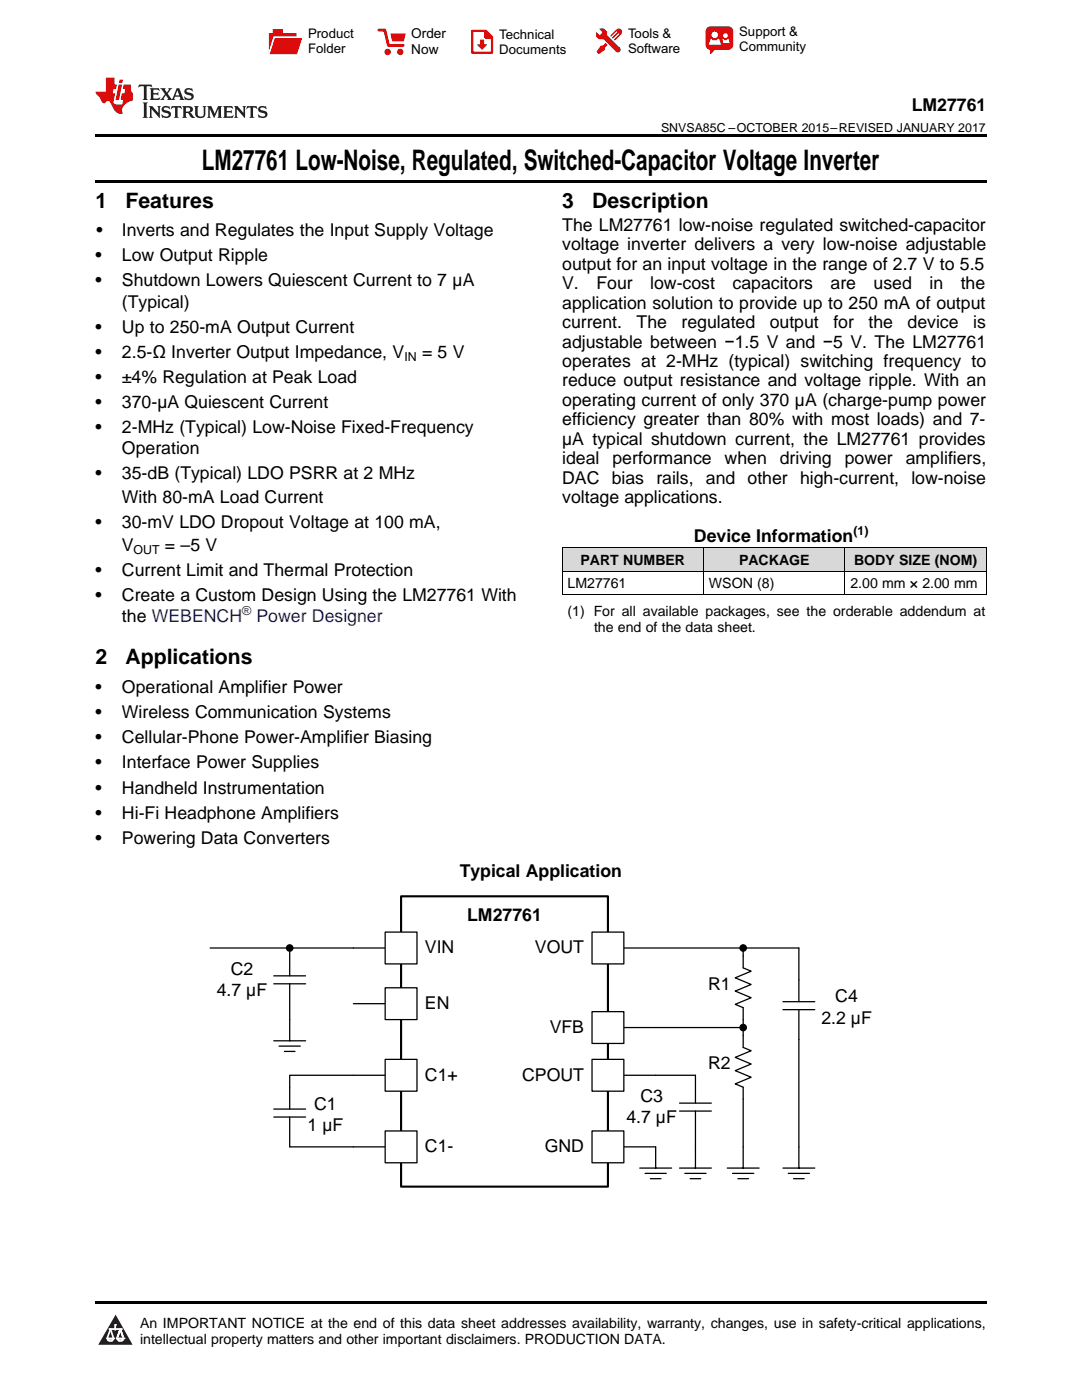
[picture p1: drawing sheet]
<svg xmlns="http://www.w3.org/2000/svg" width="216mm" height="279mm" viewBox="0 0 216 279" stroke-linecap="round" stroke-linejoin="round" font-family="sans-serif">
<defs><g id="words">
<text font-size="5.6" x="40.3" y="33.9">LM27761 Low-Noise, Regulated, Switched-Capacitor Voltage Inverter</text>
<g font-size="4.2">
<text x="19" y="41.4">1</text>
<text x="25" y="41.4">Features</text>
<text x="112.2" y="41.4">3</text>
<text x="118.2" y="41.4">Description</text>
<text x="19" y="132.6">2</text>
<text x="25" y="132.6">Applications</text>
</g>
<g font-size="3.5">
<text x="181.9" y="22.2">LM27761</text>
<text x="19.2" y="47.1">•</text>
<text x="24.3" y="47.1">Inverts and Regulates the Input Supply Voltage</text>
<text x="112.2" y="46.1">The LM27761 low-noise regulated switched-capacitor</text>
<text x="19" y="52.1">•</text>
<text x="24.3" y="52.1">Low Output Ripple</text>
<text x="112.2" y="50">voltage inverter delivers a very low-noise adjustable</text>
<text x="112.2" y="53.8">output for an input voltage in the range of 2.7 V to 5.5</text>
<text x="19" y="57.2">•</text>
<text x="24.3" y="57.2">Shutdown Lowers Quiescent Current to 7 µA</text>
<text x="112.2" y="57.7">V.</text>
<text x="119" y="57.7">Four</text>
<text x="129.7" y="57.7">low-cost</text>
<text x="146.2" y="57.7">capacitors</text>
<text x="165.7" y="57.7">are</text>
<text x="174.3" y="57.7">used</text>
<text x="185.5" y="57.7">in</text>
<text x="191.7" y="57.7">the</text>
<text x="24.3" y="61.4">(Typical)</text>
<text x="112.2" y="61.6">application solution to provide up to 250 mA of output</text>
<text x="112.2" y="65.5">current.</text>
<text x="127" y="65.5">The</text>
<text x="136" y="65.5">regulated</text>
<text x="153.6" y="65.5">output</text>
<text x="166.3" y="65.5">for</text>
<text x="173.3" y="65.5">the</text>
<text x="181.1" y="65.5">device</text>
<text x="194.2" y="65.5">is</text>
<text x="19" y="66.4">•</text>
<text x="19" y="71.4">•</text>
<text x="24.3" y="66.4">Up to 250-mA Output Current</text>
<text x="24.3" y="71.4">2.5-Ω Inverter Output Impedance, V</text>
<text x="84.2" y="71.4">= 5 V</text>
<text x="112.2" y="69.4">adjustable between −1.5 V and −5 V. The LM27761</text>
<text x="19" y="76.4">•</text>
<text x="24.3" y="76.4">±4% Regulation at Peak Load</text>
<text x="112.2" y="73.2">operates at 2-MHz (typical) switching frequency to</text>
<text x="112.2" y="77.1">reduce output resistance and voltage ripple. With an</text>
<text x="19" y="81.4">•</text>
<text x="24.3" y="81.4">370-µA Quiescent Current</text>
<text x="112.2" y="81">operating current of only 370 µA (charge-pump power</text>
<text x="19" y="86.4">•</text>
<text x="24.3" y="86.4">2-MHz (Typical) Low-Noise Fixed-Frequency</text>
<text x="112.2" y="84.9">efficiency greater than 80% with most loads) and 7-</text>
<text x="112.2" y="88.8">µA typical shutdown current, the LM27761 provides</text>
<text x="19" y="95.7">•</text>
<text x="24.3" y="90.7">Operation</text>
<text x="24.3" y="95.7">35-dB (Typical) LDO PSRR at 2 MHz</text>
<text x="112.2" y="92.6">ideal</text>
<text x="122.2" y="92.6">performance</text>
<text x="144.6" y="92.6">when</text>
<text x="155.6" y="92.6">driving</text>
<text x="168.6" y="92.6">power</text>
<text x="180.7" y="92.6">amplifiers,</text>
<text x="24.3" y="100.3">With 80-mA Load Current</text>
<text x="112.2" y="96.5">DAC bias rails, and other high-current, low-noise</text>
<text x="112.2" y="100.4">voltage applications.</text>
<text x="19" y="105.3">•</text>
<text x="24.3" y="105.3">30-mV LDO Dropout Voltage at 100 mA,</text>
<text x="24.3" y="109.9">V</text>
<text x="32.9" y="109.9">= –5 V</text>
<text x="138.5" y="108.1">Device Information</text>
<text x="19" y="114.9">•</text>
<text x="19" y="119.9">•</text>
<text x="24.3" y="114.9">Current Limit and Thermal Protection</text>
<text x="24.3" y="119.9">Create a Custom Design Using the LM27761 With</text>
<text x="24.3" y="124.2">the WEBENCH</text>
<text x="19" y="138.3">•</text>
<text x="19" y="143.3">•</text>
<text x="24.3" y="138.3">Operational Amplifier Power</text>
<text x="24.3" y="143.3">Wireless Communication Systems</text>
<text x="19" y="148.3">•</text>
<text x="24.3" y="148.3">Cellular-Phone Power-Amplifier Biasing</text>
<text x="19" y="153.4">•</text>
<text x="24.3" y="153.4">Interface Power Supplies</text>
<text x="19" y="158.4">•</text>
<text x="24.3" y="158.4">Handheld Instrumentation</text>
<text x="19" y="163.4">•</text>
<text x="24.3" y="163.4">Hi-Fi Headphone Amplifiers</text>
<text x="19" y="168.4">•</text>
<text x="24.3" y="168.4">Powering Data Converters</text>
<text x="91.7" y="175.1">Typical Application</text>
<text x="93.2" y="183.9">LM27761</text>
<text x="84.8" y="190.3">VIN</text>
<text x="106.7" y="190.3">VOUT</text>
<text x="46" y="194.5">C2</text>
<text x="141.3" y="197.5">R1</text>
<text x="43.2" y="198.7">4.7 µF</text>
<text x="84.8" y="201.4">EN</text>
<text x="166.7" y="200">C4</text>
<text x="109.7" y="206.1">VFB</text>
<text x="163.9" y="204.3">2.2 µF</text>
<text x="84.8" y="215.7">C1+</text>
<text x="104.2" y="215.7">CPOUT</text>
<text x="141.3" y="213.4">R2</text>
<text x="62.7" y="221.5">C1</text>
<text x="127.8" y="219.9">C3</text>
<text x="61.4" y="225.7">1 µF</text>
<text x="125" y="224.1">4.7 µF</text>
<text x="84.8" y="229.9">C1-</text>
<text x="108.7" y="229.9">GND</text>
</g>
<text font-size="3.5" fill="#0000c8" x="51.2" y="124.2">Power Designer</text>
<g font-size="2.8">
<text x="115.8" y="112.8">PART NUMBER</text>
<text x="147.5" y="112.8">PACKAGE</text>
<text x="170.4" y="112.8">BODY SIZE (NOM)</text>
<text x="113.2" y="117.4">LM27761</text>
<text x="141.5" y="117.4">WSON (8)</text>
<text x="169.7" y="117.4">2.00 mm × 2.00 mm</text>
<text x="113.2" y="122.9">(1) For all available packages, see the orderable addendum at</text>
<text x="118.5" y="126.1">the end of the data sheet.</text>
<text x="27.9" y="265">An IMPORTANT NOTICE at the end of this data sheet addresses availability, warranty, changes, use in safety-critical applications,</text>
<text x="27.9" y="268.2">intellectual property matters and other important disclaimers. PRODUCTION DATA.</text>
</g>
<g font-size="2.7">
<text x="82.1" y="7.7">Order</text>
<text x="82.1" y="10.7">Now</text>
</g>
<g font-size="2.6">
<text x="61.5" y="7.6">Product</text>
<text x="61.5" y="10.6">Folder</text>
<text x="99.6" y="7.8">Technical</text>
<text x="99.6" y="10.8">Documents</text>
<text x="125.3" y="7.6">Tools &amp;</text>
<text x="125.3" y="10.6">Software</text>
<text x="147.5" y="7.2">Support &amp;</text>
<text x="147.5" y="10.2">Community</text>
</g>
<g font-size="2.5">
<text x="131.9" y="26.3">SNVSA85C –OCTOBER 2015–REVISED JANUARY 2017</text>
<text x="80.7" y="72.1">IN</text>
<text x="170.3" y="106.7">(1)</text>
<text x="26.7" y="110.6">OUT</text>
</g>
<text font-size="2.5" fill="#0000c8" x="48.3" y="122.8">®</text>
</g></defs>
<g fill="#d8d8d8">
<path d="M112.2 109.4h28.2v4.7h-28.2z"/>
<path d="M140.4 109.4h28.2v4.7h-28.2z"/>
<path d="M168.6 109.4h28.2v4.7h-28.2z"/>
</g>
<path d="M23.1 262.4l3.4 6h-6.9z" fill="#231f20"/>
<path d="M21.4 267.1h1.2l-.3 .5h-.3a.55 .55 0 0 1-.6-.5z" fill-rule="evenodd" fill="#fff"/>
<path d="M21.4 267.1h1.2l-.3 .5h-.3a.55 .55 0 0 1-.6-.5z" fill="none" stroke="#231f20" stroke-width=".34"/>
<path d="M21.4 267.1l1.2 .1-.3 .4h-.5z" fill="none" stroke="#fff" stroke-width=".34"/>
<path d="M23 265.3h.1" fill="none" stroke="#fff" stroke-width=".34"/>
<path d="M23 264.4v.9z" fill="#fff"/>
<path d="M23 264.4v.9z" fill="none" stroke="#fff" stroke-width=".34"/>
<circle cx="23" cy="264.4" r=".17" fill="#fff"/>
<path d="M21.9 265.2h.1" fill="none" stroke="#fff" stroke-width=".34"/>
<path d="M21.9 265.2h2.3z" fill="#fff"/>
<path d="M21.9 265.2h2.3z" fill="none" stroke="#fff" stroke-width=".34"/>
<circle cx="24.2" cy="265.2" r=".17" fill="#fff"/>
<path d="M23.3 267.1h.1" fill="none" stroke="#fff" stroke-width=".34"/>
<path d="M24 265.2l-.7 1.9z" fill="#fff"/>
<path d="M24 265.2l-.7 1.9z" fill="none" stroke="#fff" stroke-width=".34"/>
<path d="M24 265.2l.7 1.9z" fill="#fff"/>
<path d="M24 265.2l.7 1.9z" fill="none" stroke="#fff" stroke-width=".34"/>
<path d="M24.6 267.1h.1" fill="none" stroke="#fff" stroke-width=".34"/>
<circle cx="21.4" cy="267.1" r=".17" fill="#fff"/>
<path d="M22.1 265.2l-.7 1.9z" fill="#fff"/>
<path d="M22.1 265.2l-.7 1.9z" fill="none" stroke="#fff" stroke-width=".34"/>
<path d="M22.1 265.2l.5 1.9z" fill="#fff"/>
<path d="M22.1 265.2l.5 1.9z" fill="none" stroke="#fff" stroke-width=".34"/>
<circle cx="22.6" cy="267.1" r=".17" fill="#fff"/>
<path d="M23.4 267.1h1.3a.65 .65 0 0 1-.7 .5 .65 .65 0 0 1-.6-.5z" fill-rule="evenodd" fill="#fff"/>
<path d="M23.4 267.1h1.3a.65 .65 0 0 1-.7 .5 .65 .65 0 0 1-.6-.5z" fill="none" stroke="#231f20" stroke-width=".34"/>
<path d="M23.4 267.1h1.3l-.4 .5h-.6z" fill="none" stroke="#fff" stroke-width=".34"/>
<path d="M23.3 267.1h.1" fill="none" stroke="#fff" stroke-width=".34"/>
<circle cx="24.7" cy="267.1" r=".17" fill="#fff"/>
<path d="M19 259.7h177.8v.5h-177.8z" fill="#000"/>
<path d="M70.5 189.2h6.4M70.5 200.3h6.4M70.5 214.6h6.4M70.5 228.9h6.4" fill="none" stroke="#000" stroke-width=".25"/>
<path d="M80 178.9h41.3v57.9h-41.3z" fill="none" stroke="#000" stroke-width=".42"/>
<path d="M76.9 186h6.3v6.4h-6.3z" fill-rule="evenodd" fill="#fff"/>
<path d="M76.9 186h6.3v6.4h-6.3z" fill="none" stroke="#000" stroke-width=".25"/>
<path d="M76.9 197.1h6.3v6.4h-6.3z" fill-rule="evenodd" fill="#fff"/>
<path d="M76.9 197.1h6.3v6.4h-6.3z" fill="none" stroke="#000" stroke-width=".25"/>
<path d="M76.9 211.4h6.3v6.4h-6.3z" fill-rule="evenodd" fill="#fff"/>
<path d="M76.9 211.4h6.3v6.4h-6.3z" fill="none" stroke="#000" stroke-width=".25"/>
<path d="M76.9 225.7h6.3v6.4h-6.3z" fill-rule="evenodd" fill="#fff"/>
<path d="M124.5 189.2h34.9M124.5 205.1h6.3M124.5 214.6h6.3M76.9 225.7h6.3v6.4h-6.3zM124.5 228.9h6.3" fill="none" stroke="#000" stroke-width=".25"/>
<path d="M118.1 186h6.4v6.4h-6.4z" fill-rule="evenodd" fill="#fff"/>
<path d="M118.1 186h6.4v6.4h-6.4z" fill="none" stroke="#000" stroke-width=".25"/>
<path d="M118.1 201.9h6.4v6.3h-6.4z" fill-rule="evenodd" fill="#fff"/>
<path d="M118.1 201.9h6.4v6.3h-6.4z" fill="none" stroke="#000" stroke-width=".25"/>
<path d="M118.1 211.4h6.4v6.4h-6.4z" fill-rule="evenodd" fill="#fff"/>
<path d="M118.1 211.4h6.4v6.4h-6.4z" fill="none" stroke="#000" stroke-width=".25"/>
<path d="M118.1 225.7h6.4v6.4h-6.4z" fill-rule="evenodd" fill="#fff"/>
<g fill="none" stroke="#000" stroke-width=".25">
<path d="M41.9 189.2h28.6M54.6 196.3h6.4M54.6 194.8h6.4M57.8 189.2v5.6M57.8 196.3v11.4M148.3 189.2v4l1.6 .6-3.2 1.3 3.2 1.4-3.2 1.3 3.2 1.3-3.2 1.3 1.6 .7v7.9l1.6 .7-3.2 1.3 3.2 1.3-3.2 1.4 3.2 1.3-3.2 1.3 1.6 .7v16.1M156.2 199.9h6.4M159.4 189.2v10.7M54.6 207.7h6.4M55.7 208.8h4.2M56.7 209.8h2.2M70.5 214.6h-12.7v6.7"/>
<path d="M130.8 214.6h8v5.6M130.8 205.1h17.5M156.2 201.5h6.4M159.4 201.5v31.6M54.6 222.9h6.4M54.6 221.3h6.4M57.8 222.9v6h12.7M118.1 225.7h6.4v6.4h-6.4zM127.7 233.1h6.3M128.7 234.2h4.2M129.8 235.2h2.1M130.8 228.9v4.2"/>
<path d="M135.6 233.1h6.3M135.6 221.7h6.3M135.6 220.2h6.3M136.7 234.2h4.2M137.7 235.2h2.1M138.8 221.7v11.4M145.1 233.1h6.4M146.2 234.2h4.2M147.2 235.2h2.2M156.2 233.1h6.4M157.3 234.2h4.2M158.3 235.2h2.2"/>
<circle cx="57.8" cy="189.2" r=".63"/>
<circle cx="148.3" cy="189.2" r=".63"/>
<circle cx="148.3" cy="205.1" r=".63"/>
</g>
<g fill="#000">
<circle cx="57.8" cy="189.2" r=".63"/>
<circle cx="148.3" cy="189.2" r=".63"/>
<circle cx="148.3" cy="205.1" r=".63"/>
</g>
<path d="M112.2 118.7h84.6M112.2 114h84.6M112.2 109.3h84.6M112.2 109.4v9.3M140.4 109.4v9.3M168.6 109.4v9.3M196.8 109.4v9.3" fill="none" stroke="#000" stroke-width=".2"/>
<path d="M19 35.9h177.8v.5h-177.8zM19 26.8h177.8v.6h-177.8z" fill="#000"/>
<path d="M27.7 16.9l-.1 .6 .6-.3h.5v.2v2.2l-.2 .4h1l-.2-.4v-2.2v-.2h.5l.6 .3-.2-.6zM29.9 17.6l.2 .4v1.6l-.2 .4h1.9l.1-.6a1.09 1.09 0 0 1-1.3 .1v-.6h.6l.4 .2v-.7l-.2 .2h-.8v-.6l.2-.1a1.01 1.01 0 0 1 1 .3l-.1-.6zM32 17.6l.9 1.2-1 1.2h.9l-.2-.3 .5-.7 .5 .7-.3 .3h1.7l-.2-.3 .1-.4h1l.1 .4-.2 .3h1l-.3-.4-.7-2h-.5l-1 2.2-.8-1.1 .9-1.1h-.9l.2 .2-.4 .7-.4-.7 .2-.2zM35.4 18l.4 1h-.8zM37 17.7a.66 .66 0 0 0-.2 .8 .66 .66 0 0 0 .6 .4l.7 .2 .1 .2a.8 .8 0 0 1-.7 .4 .8 .8 0 0 1-.7-.5l.1 .8 .2-.2a.94 .94 0 0 0 1.1 .1 .94 .94 0 0 0 .4-.9 1.48 1.48 0 0 0-1.3-.6v-.4a1.1 1.1 0 0 1 1.2 .2l-.2-.6-.2 .1-.5-.1zM28.5 20.4l.2 .4v2.3l-.2 .4h1l-.2-.4v-2.3l.2-.4zM29.7 21.2l.2 .4v1.5l-.2 .4h.8l-.3-.4 .1-1.3 1.6 1.8v-2l.2-.4h-.7l.2 .2v1.1l-1.2-1.3zM32.5 21.3a.66 .66 0 0 0-.2 .8 .66 .66 0 0 0 .6 .4l.6 .2 .2 .2a.8 .8 0 0 1-.8 .4 .8 .8 0 0 1-.7-.5l.2 .7 .2-.1a.94 .94 0 0 0 1 .1 .94 .94 0 0 0 .5-1 1.47 1.47 0 0 0-1.3-.6l-.1-.3a1.1 1.1 0 0 1 1.3 .2l-.2-.6-.2 .1-.5-.2zM34.3 21.2l-.2 .6a.64 .64 0 0 1 .8-.3v1.6l-.2 .4h1l-.3-.4 .1-1.6a.66 .66 0 0 1 .8 .3l-.2-.6zM36.3 21.2l.3 .4v1.5l-.3 .4h1l-.2-.2v-.7h.5l.1 .1a.8 .8 0 0 0 1.2 .7l-1-1a.62 .62 0 0 0 .6-.5 .62 .62 0 0 0-.6-.7zM37.1 21.5h.1a.48 .48 0 0 1 .6 0 .48 .48 0 0 1 .1 .6l-.2 .1-.6 .1zM38.7 21.2l.2 .2a2.29 2.29 0 0 0 .4 2 1.05 1.05 0 0 0 1.7-.7v-1.3l.2-.2h-.8l.2 .4v1.1a.61 .61 0 0 1-.6 .6 .61 .61 0 0 1-.6-.6v-1.1l.3-.4zM41.3 21.2l.3 .4v1.5l-.3 .4h.8l-.2-.4v-1.4l.8 1.9 .9-1.9v1.4l-.2 .4h.9l-.2-.4v-1.5l.2-.4h-.8l-.7 1.5-.6-1.5zM44.5 21.2l.2 .4v1.5l-.2 .4h1.9l.2-.6a1.1 1.1 0 0 1-1.4 .2v-.7h.6l.4 .2v-.6l-.2 .1-.8 .1v-.6l.2-.1a1.02 1.02 0 0 1 1.1 .2l-.2-.5zM46.7 21.2l.2 .4v1.5l-.2 .4h.8l-.3-.4 .1-1.3 1.6 1.8v-2l.2-.4h-.7l.2 .2v1.1l-1.2-1.3zM49.3 21.2l-.1 .6a.64 .64 0 0 1 .8-.3v1.6l-.3 .4h1l-.2-.4v-1.6a.66 .66 0 0 1 .8 .3l-.1-.6zM51.7 21.3a.66 .66 0 0 0-.2 .7 .66 .66 0 0 0 .7 .5l.6 .2 .1 .2a.8 .8 0 0 1-.7 .4 .8 .8 0 0 1-.7-.5l.1 .7 .2-.1a.94 .94 0 0 0 1.1 .1 .94 .94 0 0 0 .4-1 1.48 1.48 0 0 0-1.2-.6l-.1-.3a1.1 1.1 0 0 1 1.2 .2l-.2-.6-.1 .1-.6-.2z" fill="#231f20"/>
<path d="M21.1 15.5v2.8h-2v.4l.9 .9a.96 .96 0 0 0 1 1 .59 .59 0 0 1 .5-.4 .59 .59 0 0 1 .5 .3l.4 .8a1.61 1.61 0 0 0 2.1 1.3 1.63 1.63 0 0 1 1.1-2.2l.9-.3v-1.5a1.6 1.6 0 0 1-.4-1.7h-1.4l-.2 .9h.5l-.2 .8h-.5l-.2 1v.3h.5l-.2 .9h-.7a.74 .74 0 0 1-1-.6l.3-1.6h-.5l.2-.8h.5l.1-.9h-.4v-1.4zM23.7 16.9l-.7 3h.8l.6-3zM23.8 15.9l-.1 .7h.7l.2-.7z" fill="#ee1d23"/>
<g fill="#d60000">
<path d="M54.4 5.8h2v.8h2.8v4.2h-5.5v-4.2h.7z" fill-rule="evenodd"/>
<path d="M54.7 7.5h5.6l-1 3.3h-5.6z" fill-rule="evenodd"/>
</g>
<path d="M54.6 7.4h5.8l-.1 .1h-5.5l-1.1 3.3z" fill-rule="evenodd" fill="#fff"/>
<path d="M54.6 7.4h5.8l-.1 .1h-5.5l-1.1 3.3z" fill="none" stroke="#fff" stroke-width=".2"/>
<path d="M75.6 6h1.2l.7 3.1h3" fill="none" stroke="#d60000" stroke-width=".56"/>
<g fill="#d60000">
<path d="M77.9 6.7h3.1l-.4 1.5h-2.3z" fill-rule="evenodd"/>
<circle cx="77.3" cy="10.4" r=".64"/>
<circle cx="79.9" cy="10.4" r=".64"/>
</g>
<path d="M94.2 6.2h2.7l1.3 1.2v3.1h-4z" fill="none" stroke="#d60000" stroke-width=".44"/>
<g fill="#d60000">
<path d="M95.8 7.9h.8v1h.6l-1 1.1-1-1v-.1h.6z" fill-rule="evenodd"/>
<path d="M96.6 6.2h.3l1.3 1.2v.4h-1.3l-.3-.4z" fill-rule="evenodd"/>
<path d="M119.6 5.7h.9l.6 .6 .1 .7 2.5 2.5-.8 .8-2.3-2.3-1.1-.2-.6-.6v-.8l.7 .6 .5-.4v-.2l-.4-.5z" fill-rule="evenodd"/>
<path d="M119.9 9.1h.4l.5-.5 .4 .4-.5 .5v.4l-1.2 .9-.5-.5z" fill-rule="evenodd"/>
<path d="M123 5.9a.67 .67 0 0 1 .9 0 .67 .67 0 0 1 0 .9z" fill-rule="evenodd"/>
<path d="M123 5.9l.9 .9-1.2 1.2h-.2l.1-.2 .9-.9 .1-.2h-.3l-.9 1h-.2v-.2l.9-1 .1-.2h-.3l-.9 1h-.2v-.2z" fill-rule="evenodd"/>
<circle cx="123.3" cy="9.9" r=".54"/>
</g>
<path d="M121.1 6.3l-.1 .7" fill="none" stroke="#d60000" stroke-width=".2"/>
<g fill="#d60000">
<path d="M141.1 5.5l.6-.2h3.6a.95 .95 0 0 1 1 .9v2.8a.95 .95 0 0 1-1 .9h-3.6a.95 .95 0 0 1-.9-.9v-2.8z" fill-rule="evenodd"/>
<path d="M141.7 9.9h.9l-.7 .9h-.2z" fill-rule="evenodd"/>
</g>
<g fill="#fff">
<path d="M144.3 8.6h1.3z"/>
<path d="M141.8 7.8h.3l.1 .2h.8l.2-.2h.3l.4 1.1h-2.5z" fill-rule="evenodd"/>
<path d="M144.2 7.8h.2l.2 .2h.4l.2-.2h.2l.2 .8h-1.3z" fill-rule="evenodd"/>
<circle cx="142.6" cy="6.9" r=".65"/>
<circle cx="144.8" cy="7.1" r=".48"/>
</g>
<use href="#words"/>
</svg>
